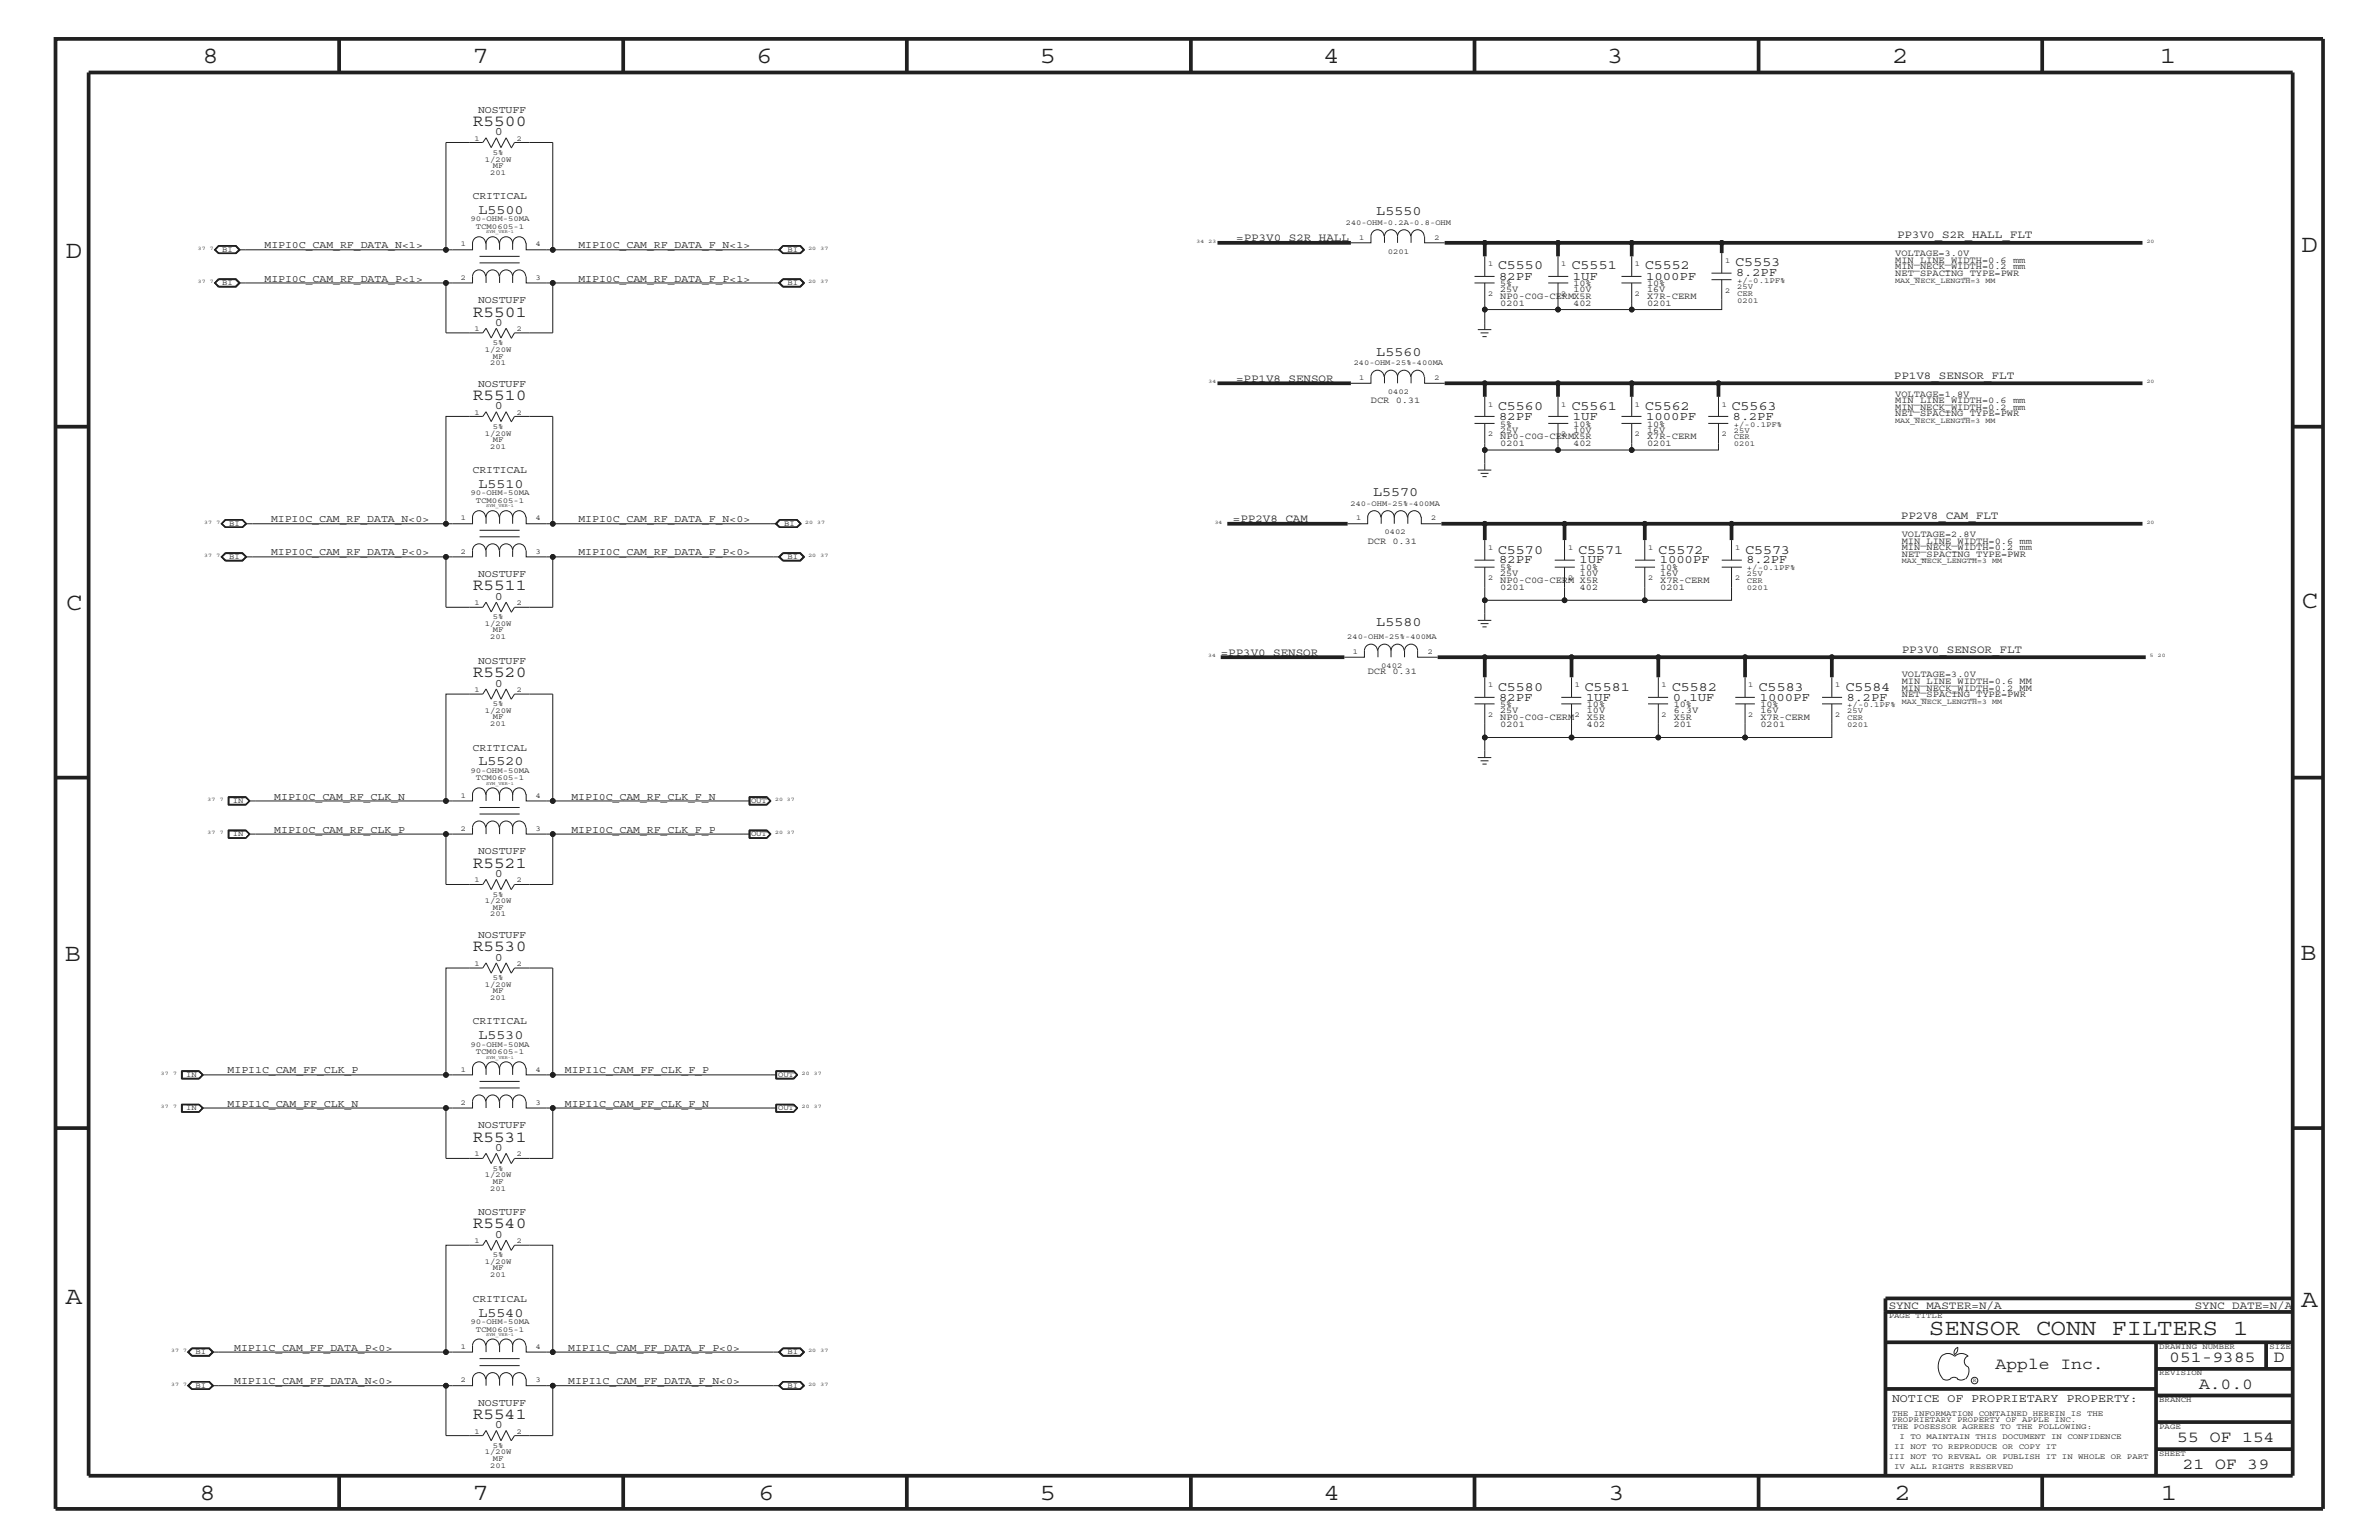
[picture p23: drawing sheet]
<svg xmlns="http://www.w3.org/2000/svg" width="432mm" height="279mm" viewBox="0 0 432 279" stroke-linecap="round" stroke-linejoin="round" font-family="sans-serif">
<defs><g id="words">
<g font-size="4.5" fill="#231f20">
<text x="36.7" y="11.5">8</text>
<text x="85.8" y="11.5">7</text>
<text x="137.3" y="11.5">6</text>
<text x="188.7" y="11.5">5</text>
<text x="240.3" y="11.5">4</text>
<text x="291.7" y="11.5">3</text>
<text x="343.5" y="11.5">2</text>
<text x="392" y="11.5">1</text>
<text x="11.9" y="46.8">D</text>
<text x="417.8" y="45.7">D</text>
<text x="11.9" y="110.6">C</text>
<text x="417.7" y="110.4">C</text>
<text x="11.8" y="174.3">B</text>
<text x="417.6" y="174.2">B</text>
<text x="11.9" y="236.7">A</text>
<text x="417.7" y="237.1">A</text>
<text x="36.2" y="272.1">8</text>
<text x="85.8" y="272.1">7</text>
<text x="137.7" y="272.1">6</text>
<text x="188.7" y="272.1">5</text>
<text x="240.4" y="272.1">4</text>
<text x="292" y="272.1">3</text>
<text x="343.9" y="272.1">2</text>
<text x="392.2" y="272.1">1</text>
</g>
<text font-size="4.1" fill="#231f20" x="350.2" y="242.3">SENSOR CONN FILTERS 1</text>
<g font-size="3" fill="#231f20">
<text x="85.8" y="22.9">R5500</text>
<text x="85.8" y="57.4">R5501</text>
<text x="85.8" y="72.6">R5510</text>
<text x="85.8" y="107.1">R5511</text>
<text x="85.8" y="122.9">R5520</text>
<text x="85.8" y="157.4">R5521</text>
<text x="85.8" y="172.6">R5530</text>
<text x="85.8" y="207.1">R5531</text>
<text x="85.8" y="222.9">R5540</text>
<text x="362.2" y="248.4">Apple Inc.</text>
<text x="393.7" y="247.1">051-9385</text>
<text x="399.2" y="252">A.0.0</text>
<text x="412.7" y="247.1">D</text>
<text x="85.8" y="257.4">R5541</text>
<text x="395.2" y="261.6">55 OF 154</text>
<text x="396.2" y="266.6">21 OF 39</text>
</g>
<g font-size="2.5" fill="#231f20">
<text x="86.8" y="38.9">L5500</text>
<text x="249.8" y="39.1">L5550</text>
<text x="271.9" y="48.9">C5550</text>
<text x="285.2" y="48.9">C5551</text>
<text x="298.5" y="48.9">C5552</text>
<text x="315" y="48.3">C5553</text>
<text x="249.8" y="64.5">L5560</text>
<text x="271.9" y="74.4">C5560</text>
<text x="285.2" y="74.4">C5561</text>
<text x="298.5" y="74.4">C5562</text>
<text x="314.3" y="74.4">C5563</text>
<text x="86.8" y="88.6">L5510</text>
<text x="249.2" y="90">L5570</text>
<text x="271.9" y="100.4">C5570</text>
<text x="286.4" y="100.4">C5571</text>
<text x="301" y="100.4">C5572</text>
<text x="316.7" y="100.4">C5573</text>
<text x="249.8" y="113.7">L5580</text>
<text x="271.9" y="125.3">C5580</text>
<text x="287.6" y="125.3">C5581</text>
<text x="303.4" y="125.3">C5582</text>
<text x="319.2" y="125.3">C5583</text>
<text x="334.9" y="125.3">C5584</text>
<text x="86.8" y="138.9">L5520</text>
<text x="86.8" y="188.6">L5530</text>
<text x="86.8" y="238.9">L5540</text>
</g>
<g font-size="2.2" fill="#231f20">
<text x="89.8" y="24.6">0</text>
<text x="272.1" y="50.7">82PF</text>
<text x="285.5" y="50.7">1UF</text>
<text x="298.8" y="50.7">1000PF</text>
<text x="315.1" y="50.2">8.2PF</text>
<text x="89.8" y="59.1">0</text>
<text x="89.8" y="74.3">0</text>
<text x="272.1" y="76.2">82PF</text>
<text x="285.5" y="76.2">1UF</text>
<text x="298.8" y="76.2">1000PF</text>
<text x="314.5" y="76.2">8.2PF</text>
<text x="272.1" y="102.2">82PF</text>
<text x="286.7" y="102.2">1UF</text>
<text x="301.2" y="102.2">1000PF</text>
<text x="317" y="102.2">8.2PF</text>
<text x="89.8" y="108.8">0</text>
<text x="89.8" y="124.6">0</text>
<text x="272.1" y="127.1">82PF</text>
<text x="287.9" y="127.1">1UF</text>
<text x="303.6" y="127.1">0.1UF</text>
<text x="319.4" y="127.1">1000PF</text>
<text x="335.2" y="127.1">8.2PF</text>
<text x="89.8" y="159.1">0</text>
<text x="89.8" y="174.3">0</text>
<text x="89.8" y="208.8">0</text>
<text x="89.8" y="224.6">0</text>
<text x="89.8" y="259.1">0</text>
</g>
<text font-size="2.1" fill="#231f20" x="343.4" y="254.4">NOTICE OF PROPRIETARY PROPERTY:</text>
<g font-size="2" fill="#231f20">
<text x="224.4" y="43.8">=PP3V0_S2R_HALL</text>
<text x="344.3" y="43.2">PP3V0_S2R_HALL_FLT</text>
<text x="224.4" y="69.3">=PP1V8_SENSOR</text>
<text x="343.7" y="68.7">PP1V8_SENSOR_FLT</text>
<text x="223.8" y="94.8">=PP2V8_CAM</text>
<text x="345" y="94.2">PP2V8_CAM_FLT</text>
<text x="221.6" y="119">=PP3V0_SENSOR</text>
<text x="345.2" y="118.4">PP3V0_SENSOR_FLT</text>
<text x="342.8" y="237.4">SYNC_MASTER=N/A</text>
<text x="398.4" y="237.4">SYNC_DATE=N/A</text>
</g>
<g font-size="1.9" fill="#231f20">
<text x="86.8" y="20.4">NOSTUFF</text>
<text x="85.8" y="36.2">CRITICAL</text>
<text x="48" y="45.1">MIPI0C_CAM_RF_DATA_N&lt;1&gt;</text>
<text x="105" y="45.1">MIPI0C_CAM_RF_DATA_F_N&lt;1&gt;</text>
<text x="48" y="51.1">MIPI0C_CAM_RF_DATA_P&lt;1&gt;</text>
<text x="105" y="51.1">MIPI0C_CAM_RF_DATA_F_P&lt;1&gt;</text>
<text x="86.8" y="55">NOSTUFF</text>
<text x="86.8" y="70.1">NOSTUFF</text>
<text x="85.8" y="85.9">CRITICAL</text>
<text x="49.2" y="94.8">MIPI0C_CAM_RF_DATA_N&lt;0&gt;</text>
<text x="105" y="94.8">MIPI0C_CAM_RF_DATA_F_N&lt;0&gt;</text>
<text x="49.2" y="100.8">MIPI0C_CAM_RF_DATA_P&lt;0&gt;</text>
<text x="105" y="100.8">MIPI0C_CAM_RF_DATA_F_P&lt;0&gt;</text>
<text x="86.8" y="104.7">NOSTUFF</text>
<text x="86.8" y="120.4">NOSTUFF</text>
<text x="85.8" y="136.2">CRITICAL</text>
<text x="49.8" y="145.1">MIPI0C_CAM_RF_CLK_N</text>
<text x="103.7" y="145.1">MIPI0C_CAM_RF_CLK_F_N</text>
<text x="49.8" y="151.1">MIPI0C_CAM_RF_CLK_P</text>
<text x="86.8" y="155">NOSTUFF</text>
<text x="103.7" y="151.1">MIPI0C_CAM_RF_CLK_F_P</text>
<text x="86.8" y="170.1">NOSTUFF</text>
<text x="85.8" y="185.9">CRITICAL</text>
<text x="41.3" y="194.8">MIPI1C_CAM_FF_CLK_P</text>
<text x="102.5" y="194.8">MIPI1C_CAM_FF_CLK_F_P</text>
<text x="41.3" y="200.9">MIPI1C_CAM_FF_CLK_N</text>
<text x="102.5" y="200.9">MIPI1C_CAM_FF_CLK_F_N</text>
<text x="86.8" y="204.7">NOSTUFF</text>
<text x="86.8" y="220.4">NOSTUFF</text>
<text x="85.8" y="236.2">CRITICAL</text>
<text x="42.5" y="245.1">MIPI1C_CAM_FF_DATA_P&lt;0&gt;</text>
<text x="103.1" y="245.1">MIPI1C_CAM_FF_DATA_F_P&lt;0&gt;</text>
<text x="42.5" y="251.1">MIPI1C_CAM_FF_DATA_N&lt;0&gt;</text>
<text x="103.1" y="251.1">MIPI1C_CAM_FF_DATA_F_N&lt;0&gt;</text>
<text x="86.8" y="255">NOSTUFF</text>
</g>
<g font-size="1.7" fill="#231f20">
<text x="344" y="46.5">VOLTAGE=3.0V</text>
<text x="344" y="47.7">MIN_LINE_WIDTH=0.6 mm</text>
<text x="272.3" y="51.9">5%</text>
<text x="272.3" y="53">25V</text>
<text x="285.6" y="53">10V</text>
<text x="285.6" y="51.9">10%</text>
<text x="299" y="51.9">10%</text>
<text x="299" y="53">16V</text>
<text x="344" y="48.9">MIN_NECK_WIDTH=0.2 mm</text>
<text x="344" y="50.2">NET_SPACING_TYPE=PWR</text>
<text x="272.3" y="55.5">0201</text>
<text x="272.3" y="54.2">NP0-C0G-CERMX5R</text>
<text x="285.6" y="55.5">402</text>
<text x="299" y="55.5">0201</text>
<text x="299" y="54.2">X7R-CERM</text>
<text x="344" y="72">VOLTAGE=1.8V</text>
<text x="248.8" y="73.2">DCR 0.31</text>
<text x="272.3" y="77.4">5%</text>
<text x="285.6" y="77.4">10%</text>
<text x="299" y="77.4">10%</text>
<text x="344" y="73.2">MIN_LINE_WIDTH=0.6 mm</text>
<text x="344" y="74.4">MIN_NECK_WIDTH=0.2 mm</text>
<text x="344" y="75.6">NET_SPACING_TYPE=PWR</text>
<text x="272.3" y="78.5">25V</text>
<text x="272.3" y="80.9">0201</text>
<text x="272.3" y="79.7">NP0-C0G-CERMX5R</text>
<text x="285.6" y="80.9">402</text>
<text x="285.6" y="78.5">10V</text>
<text x="299" y="80.9">0201</text>
<text x="299" y="79.7">X7R-CERM</text>
<text x="299" y="78.5">16V</text>
<text x="248.2" y="98.7">DCR 0.31</text>
<text x="345.2" y="99.9">MIN_NECK_WIDTH=0.2 mm</text>
<text x="345.2" y="98.7">MIN_LINE_WIDTH=0.6 mm</text>
<text x="345.2" y="101">NET_SPACING_TYPE=PWR</text>
<text x="345.2" y="97.4">VOLTAGE=2.8V</text>
<text x="272.3" y="104.6">25V</text>
<text x="272.3" y="107">0201</text>
<text x="272.3" y="105.8">NP0-C0G-CERM X5R</text>
<text x="272.3" y="103.5">5%</text>
<text x="286.8" y="107">402</text>
<text x="286.8" y="104.6">10V</text>
<text x="286.8" y="103.5">10%</text>
<text x="301.3" y="107">0201</text>
<text x="301.3" y="105.8">X7R-CERM</text>
<text x="301.3" y="103.5">10%</text>
<text x="301.3" y="104.6">16V</text>
<text x="248.2" y="122.3">DCR 0.31</text>
<text x="345.2" y="122.9">VOLTAGE=3.0V</text>
<text x="345.2" y="125.3">MIN_NECK_WIDTH=0.2 MM</text>
<text x="345.2" y="124.1">MIN_LINE_WIDTH=0.6 MM</text>
<text x="272.3" y="129.4">25V</text>
<text x="272.3" y="131.9">0201</text>
<text x="272.3" y="130.7">NP0-C0G-CERM</text>
<text x="272.3" y="128.3">5%</text>
<text x="288" y="129.4">10V</text>
<text x="288" y="130.7">X5R</text>
<text x="288" y="128.3">10%</text>
<text x="288" y="131.9">402</text>
<text x="303.8" y="129.4">6.3V</text>
<text x="303.8" y="130.7">X5R</text>
<text x="303.8" y="131.9">201</text>
<text x="303.8" y="128.3">10%</text>
<text x="319.5" y="131.9">0201</text>
<text x="319.5" y="130.7">X7R-CERM</text>
<text x="319.5" y="128.3">10%</text>
<text x="319.5" y="129.4">16V</text>
<text x="345.2" y="126.5">NET_SPACING_TYPE=PWR</text>
</g>
<g font-size="1.4" fill="#231f20">
<text x="86.1" y="25.5">1</text>
<text x="88" y="29.3">1/20W</text>
<text x="89.5" y="28.1">5%</text>
<text x="93.8" y="25.5">2</text>
<text x="89" y="31.7">201</text>
<text x="89.5" y="30.5">MF</text>
<text x="85.4" y="40.2">90-OHM-50MA</text>
<text x="86.4" y="41.5">TCM0605-1</text>
<text x="244.3" y="40.8">240-OHM-0.2A-0.8-OHM</text>
<text x="40.3" y="45.7">BI</text>
<text x="83.7" y="44.6">1</text>
<text x="97.3" y="44.6">4</text>
<text x="142.9" y="45.7">BI</text>
<text x="246.7" y="43.5">1</text>
<text x="251.9" y="46">0201</text>
<text x="260.3" y="43.5">2</text>
<text x="313.1" y="47.7">1</text>
<text x="40.3" y="51.7">BI</text>
<text x="83.7" y="50.7">2</text>
<text x="97.3" y="50.7">3</text>
<text x="142.9" y="51.7">BI</text>
<text x="270.1" y="48.3">1</text>
<text x="270.1" y="53.8">2</text>
<text x="283.4" y="48.3">1</text>
<text x="283.4" y="53.8">2</text>
<text x="296.8" y="48.3">1</text>
<text x="296.8" y="53.8">2</text>
<text x="313.1" y="53.2">2</text>
<text x="315.3" y="52.4">25V</text>
<text x="315.3" y="53.6">CER</text>
<text x="315.3" y="51.3">+/-0.1PF%</text>
<text x="344" y="51.3">MAX_NECK_LENGTH=3 MM</text>
<text x="315.3" y="54.9">0201</text>
<text x="86.1" y="60.1">1</text>
<text x="88" y="63.9">1/20W</text>
<text x="89.5" y="62.6">5%</text>
<text x="89.5" y="65.1">MF</text>
<text x="93.8" y="60.1">2</text>
<text x="89" y="66.2">201</text>
<text x="245.7" y="66.2">240-OHM-25%-400MA</text>
<text x="246.7" y="68.9">1</text>
<text x="251.9" y="71.5">0402</text>
<text x="260.3" y="68.9">2</text>
<text x="86.1" y="75.2">1</text>
<text x="89.5" y="77.8">5%</text>
<text x="93.8" y="75.2">2</text>
<text x="270.1" y="73.8">1</text>
<text x="283.4" y="73.8">1</text>
<text x="296.8" y="73.8">1</text>
<text x="312.5" y="73.8">1</text>
<text x="314.7" y="77.4">+/-0.1PF%</text>
<text x="344" y="76.8">MAX_NECK_LENGTH=3 MM</text>
<text x="88" y="79">1/20W</text>
<text x="89" y="81.4">201</text>
<text x="89.5" y="80.2">MF</text>
<text x="270.1" y="79.2">2</text>
<text x="283.4" y="79.2">2</text>
<text x="296.8" y="79.2">2</text>
<text x="312.5" y="79.2">2</text>
<text x="314.7" y="80.9">0201</text>
<text x="314.7" y="78.5">25V</text>
<text x="314.7" y="79.7">CER</text>
<text x="85.4" y="89.9">90-OHM-50MA</text>
<text x="41.6" y="95.4">BI</text>
<text x="83.7" y="94.3">1</text>
<text x="86.4" y="91.2">TCM0605-1</text>
<text x="97.3" y="94.3">4</text>
<text x="142.3" y="95.4">BI</text>
<text x="245.1" y="91.7">240-OHM-25%-400MA</text>
<text x="246.1" y="94.3">1</text>
<text x="259.8" y="94.3">2</text>
<text x="41.6" y="101.4">BI</text>
<text x="83.7" y="100.4">2</text>
<text x="97.3" y="100.4">3</text>
<text x="142.9" y="101.4">BI</text>
<text x="251.3" y="96.9">0402</text>
<text x="270.1" y="99.9">1</text>
<text x="284.6" y="99.9">1</text>
<text x="299.1" y="99.9">1</text>
<text x="315" y="99.9">1</text>
<text x="270.1" y="105.3">2</text>
<text x="284.6" y="105.3">2</text>
<text x="299.1" y="105.3">2</text>
<text x="315" y="105.3">2</text>
<text x="317.1" y="107">0201</text>
<text x="317.1" y="104.6">25V</text>
<text x="317.1" y="105.8">CER</text>
<text x="317.1" y="103.5">+/-0.1PF%</text>
<text x="345.2" y="102.2">MAX_NECK_LENGTH=3 MM</text>
<text x="86.1" y="109.8">1</text>
<text x="88" y="113.6">1/20W</text>
<text x="89.5" y="112.3">5%</text>
<text x="93.8" y="109.8">2</text>
<text x="89" y="115.9">201</text>
<text x="89.5" y="114.8">MF</text>
<text x="244.5" y="115.9">240-OHM-25%-400MA</text>
<text x="245.5" y="118.6">1</text>
<text x="259.2" y="118.6">2</text>
<text x="86.1" y="125.5">1</text>
<text x="93.8" y="125.5">2</text>
<text x="250.7" y="121.2">0402</text>
<text x="270.1" y="124.7">1</text>
<text x="285.8" y="124.7">1</text>
<text x="301.6" y="124.7">1</text>
<text x="317.3" y="124.7">1</text>
<text x="333.1" y="124.7">1</text>
<text x="88" y="129.3">1/20W</text>
<text x="89" y="131.7">201</text>
<text x="89.5" y="128">5%</text>
<text x="89.5" y="130.5">MF</text>
<text x="270.1" y="130.2">2</text>
<text x="285.8" y="130.2">2</text>
<text x="301.6" y="130.2">2</text>
<text x="317.3" y="130.2">2</text>
<text x="333.1" y="130.2">2</text>
<text x="335.3" y="129.4">25V</text>
<text x="335.3" y="128.3">+/-0.1PF%</text>
<text x="335.3" y="130.7">CER</text>
<text x="335.3" y="131.9">0201</text>
<text x="345.2" y="127.7">MAX_NECK_LENGTH=3 MM</text>
<text x="85.4" y="140.2">90-OHM-50MA</text>
<text x="86.4" y="141.5">TCM0605-1</text>
<text x="42.2" y="145.7">IN</text>
<text x="83.7" y="144.7">1</text>
<text x="97.3" y="144.7">4</text>
<text x="136.3" y="145.7">OUT</text>
<text x="42.2" y="151.8">IN</text>
<text x="83.7" y="150.7">2</text>
<text x="97.3" y="150.7">3</text>
<text x="136.3" y="151.8">OUT</text>
<text x="86.1" y="160">1</text>
<text x="93.8" y="160">2</text>
<text x="88" y="163.9">1/20W</text>
<text x="89" y="166.2">201</text>
<text x="89.5" y="162.7">5%</text>
<text x="89.5" y="165">MF</text>
<text x="86.1" y="175.2">1</text>
<text x="88" y="179">1/20W</text>
<text x="89.5" y="177.7">5%</text>
<text x="93.8" y="175.2">2</text>
<text x="89" y="181.4">201</text>
<text x="89.5" y="180.2">MF</text>
<text x="85.4" y="189.9">90-OHM-50MA</text>
<text x="86.4" y="191.2">TCM0605-1</text>
<text x="33.8" y="195.4">IN</text>
<text x="83.7" y="194.4">1</text>
<text x="97.3" y="194.4">4</text>
<text x="141.2" y="195.4">OUT</text>
<text x="33.8" y="201.5">IN</text>
<text x="83.7" y="200.4">2</text>
<text x="97.3" y="200.4">3</text>
<text x="141.2" y="201.5">OUT</text>
<text x="86.1" y="209.7">1</text>
<text x="93.8" y="209.7">2</text>
<text x="88" y="213.6">1/20W</text>
<text x="89.5" y="212.4">5%</text>
<text x="89.5" y="214.7">MF</text>
<text x="89" y="216">201</text>
<text x="86.1" y="225.6">1</text>
<text x="93.8" y="225.6">2</text>
<text x="88" y="229.3">1/20W</text>
<text x="89" y="231.8">201</text>
<text x="89.5" y="228.1">5%</text>
<text x="89.5" y="230.5">MF</text>
<text x="342.8" y="239.2">PAGE TITLE</text>
<text x="35.5" y="245.6">BI</text>
<text x="83.7" y="244.7">1</text>
<text x="85.4" y="240.2">90-OHM-50MA</text>
<text x="86.4" y="241.6">TCM0605-1</text>
<text x="97.3" y="244.7">4</text>
<text x="142.9" y="245.6">BI</text>
<text x="391.9" y="244.7">DRAWING NUMBER</text>
<text x="411.9" y="244.7">SIZE</text>
<text x="35.5" y="251.7">BI</text>
<text x="83.7" y="250.7">2</text>
<text x="97.3" y="250.7">3</text>
<text x="142.9" y="251.7">BI</text>
<text x="391.9" y="249.5">REVISION</text>
<text x="343.4" y="256.8">THE INFORMATION CONTAINED HEREIN IS THE</text>
<text x="391.9" y="254.4">BRANCH</text>
<text x="86.1" y="260.1">1</text>
<text x="88" y="263.8">1/20W</text>
<text x="89.5" y="262.7">5%</text>
<text x="93.8" y="260.1">2</text>
<text x="343.4" y="258">PROPRIETARY PROPERTY OF APPLE INC.</text>
<text x="343.4" y="259.3">THE POSESSOR AGREES TO THE FOLLOWING:</text>
<text x="343.8" y="262.9">II NOT TO REPRODUCE OR COPY IT</text>
<text x="344.8" y="261.1">I TO MAINTAIN THIS DOCUMENT IN CONFIDENCE</text>
<text x="391.9" y="259.3">PAGE</text>
<text x="89" y="266.3">201</text>
<text x="89.5" y="265">MF</text>
<text x="342.8" y="264.7">III NOT TO REVEAL OR PUBLISH IT IN WHOLE OR PART</text>
<text x="343.8" y="266.6">IV ALL RIGHTS RESERVED</text>
<text x="391.9" y="264.1">SHEET</text>
</g>
<g font-size="1" fill="#231f20">
<text x="35.9" y="45.3">37</text>
<text x="38.1" y="45.3">7</text>
<text x="146.7" y="45.3">20</text>
<text x="148.9" y="45.3">37</text>
<text x="217.2" y="44.1">34</text>
<text x="219.4" y="44.1">23</text>
<text x="389.6" y="44.1">20</text>
<text x="35.9" y="51.3">37</text>
<text x="38.1" y="51.3">7</text>
<text x="146.7" y="51.3">20</text>
<text x="148.9" y="51.3">37</text>
<text x="219.4" y="69.5">34</text>
<text x="389.6" y="69.5">20</text>
<text x="37.1" y="95">37</text>
<text x="39.3" y="95">7</text>
<text x="146.1" y="95">20</text>
<text x="148.3" y="95">37</text>
<text x="220.5" y="95">34</text>
<text x="389.6" y="95">20</text>
<text x="37.1" y="101">37</text>
<text x="39.3" y="101">7</text>
<text x="146.7" y="101">20</text>
<text x="148.9" y="101">37</text>
<text x="219.3" y="119.2">34</text>
<text x="390.2" y="119.2">5</text>
<text x="391.7" y="119.2">20</text>
<text x="37.7" y="145.3">37</text>
<text x="39.9" y="145.3">7</text>
<text x="140.7" y="145.3">20 37</text>
<text x="37.7" y="151.3">37</text>
<text x="39.9" y="151.3">7</text>
<text x="140.7" y="151.3">20 37</text>
<text x="29.2" y="195">37</text>
<text x="31.4" y="195">7</text>
<text x="145.5" y="195">20</text>
<text x="147.7" y="195">37</text>
<text x="29.2" y="201">37</text>
<text x="31.4" y="201">7</text>
<text x="145.5" y="201">20</text>
<text x="147.7" y="201">37</text>
<text x="31.1" y="245.3">37</text>
<text x="33.3" y="245.3">7</text>
<text x="146.7" y="245.3">20</text>
<text x="148.9" y="245.3">37</text>
<text x="31.1" y="251.4">37</text>
<text x="33.3" y="251.4">7</text>
<text x="146.7" y="251.4">20</text>
<text x="148.9" y="251.4">37</text>
<text x="358.1" y="250.7">R</text>
</g>
<g font-size=".8" fill="#231f20">
<text x="88.2" y="42.4">SYM_VER-1</text>
<text x="88.2" y="92.1">SYM_VER-1</text>
<text x="88.2" y="142.4">SYM_VER-1</text>
<text x="88.2" y="192.1">SYM_VER-1</text>
<text x="88.2" y="242.4">SYM_VER-1</text>
</g>
</g></defs>
<g fill="none" stroke="#231f20" stroke-width=".18">
<path d="M92.8 26.8l-.9-1.8-1 1.8-.8-1.8-.9 1.8-1-1.8-.6 .9h-6.7v19.4M92.8 26.9l.6-1h6.9v19.4M39.6 44.6h3.2l.8 .7-.8 .7h-3.2l-.7-.7zM39.6 50.6h3.2l.8 .7-.8 .8h-3.2l-.7-.8zM39.7 44.6h3.1l.7 .7-.7 .7h-3.1l-.8-.7zM39.7 50.7h3.1l.7 .6-.7 .7h-3.1M39.7 44.6h3.1l.6 .7-.6 .6h-3.1M39.7 50.7h3.1l.6 .6-.6 .7h-3.1M39.7 44.6l-.7 .7 .7 .6M39.7 44.6l-.6 .7 .6 .6M39.7 50.7l-.8 .6 .8 .7M39.7 50.7l-.7 .6 .7 .7"/>
<path d="M43.3 45.3l-.5 .6h-3.1M43.3 51.3l-.5 .6h-3.1l-.6-.6 .6-.6h3.1l.5 .6h37.6v9.1h6.7l.6-.9 1 1.8 .9-1.8 .8 1.8 1-1.8 .9 1.8M85.8 44.1a1.19 1.19 0 0 1 1.2-1.1 1.19 1.19 0 0 1 1.1 1.1M85.8 44.1v1.2h-42.5l-.5-.7h-3.1M87 47.7h7.3M87 46.5h7.3M88.1 50.2a1.19 1.19 0 0 0-1.1-1.2 1.19 1.19 0 0 0-1.2 1.2v1.1h-4.9M88.2 44.1a1.19 1.19 0 0 1 1.2-1.1 1.19 1.19 0 0 1 1.2 1.1M88.2 44.1v1.2M90.6 50.2a1.19 1.19 0 0 0-1.2-1.2 1.19 1.19 0 0 0-1.2 1.2v1.1M90.7 44.1a1.19 1.19 0 0 1 1.2-1.1 1.19 1.19 0 0 1 1.1 1.1 1.19 1.19 0 0 1 1.2-1.1 1.19 1.19 0 0 1 1.2 1.1M90.7 44.1v1.2"/>
<path d="M93 50.2a1.19 1.19 0 0 0-1.1-1.2 1.19 1.19 0 0 0-1.2 1.2v1.1M93 44.1v1.2M93 50.2v1.1M93 50.2a1.19 1.19 0 0 1 1.2-1.2 1.19 1.19 0 0 1 1.2 1.2M95.5 50.2v1.1h4.8v9.1h-6.9l-.6 1M95.5 44.1v1.2h46.1M100.3 51.3h41.3M141.3 45.3l.8-.7h3.2l.7 .7-.7 .7h-3.2zM141.3 51.3l.8-.7h3.2l.7 .7-.7 .8h-3.2zM142.2 44.6h3l.6 .7-.6 .6h-3M142.2 50.7h3l.6 .6-.6 .6h-3l-.6-.6zM142.2 44.6h3.1l.7 .7-.7 .7h-3.1l-.8-.7z"/>
<path d="M142.2 50.7h3.1l.7 .6-.7 .7h-3.1M142.2 44.6l-.7 .7 .7 .6M142.2 44.6l-.6 .7 .6 .6M142.2 50.7l-.8 .6 .8 .7M142.2 50.7l-.7 .6 .7 .7M142.2 44.6h3l.7 .7-.7 .6h-3M142.2 50.7h3l.7 .6-.7 .7h-3M251.2 42.9a1.19 1.19 0 0 0-1.2-1.2 1.19 1.19 0 0 0-1.2 1.2v1.2h-3.6M253.7 42.9a1.19 1.19 0 0 1 1.1-1.2 1.19 1.19 0 0 1 1.2 1.2M253.7 42.9a1.19 1.19 0 0 0-1.2-1.2 1.19 1.19 0 0 0-1.2 1.2v1.2M253.7 42.9v1.2M258.5 42.9a1.19 1.19 0 0 0-1.2-1.2 1.19 1.19 0 0 0-1.2 1.2v1.2"/>
<path d="M258.6 42.9v1.2h3.6M267.6 50.2h3.7M267.6 51.3h3.7M268.2 59.8h2.5M269.5 51.3v4.9h13.3v-4.9M269.5 46.5v3.7M269.5 56.2v3.6M281 50.2h3.6M281 51.3h3.6M282.8 56.2h13.4M282.8 46.5v3.7M294.3 50.2h3.6"/>
<path d="M294.3 51.3h3.6M296.2 46.5v3.7M310.6 49.6h3.7M310.6 50.7h3.7M312.5 50.7v5.5h-16.3v-4.9M312.5 45.9v3.7M92.8 76.5l-.9-1.8-1 1.8-.8-1.8-.9 1.8-1-1.8-.6 .9h-6.7v19.4h4.9v-1.2M92.8 76.6l.6-1h6.9v19.4M251.2 68.4a1.19 1.19 0 0 0-1.2-1.2 1.19 1.19 0 0 0-1.2 1.2v1.1h-3.6M253.7 68.4a1.19 1.19 0 0 1 1.1-1.2 1.19 1.19 0 0 1 1.2 1.2M253.7 68.4a1.19 1.19 0 0 0-1.2-1.2 1.19 1.19 0 0 0-1.2 1.2v1.1M253.7 68.4v1.1"/>
<path d="M258.5 68.4a1.19 1.19 0 0 0-1.2-1.2 1.19 1.19 0 0 0-1.2 1.2v1.1M258.6 68.4v1.1h3.6M267.6 75.6h3.7M267.6 76.8h3.7M268.7 60.4h1.5M269.1 61.1h.7M269.5 76.8v4.8h13.3v-4.8M269.5 72v3.6M281 75.6h3.6M281 76.8h3.6M282.8 72v3.6M294.3 75.6h3.6"/>
<path d="M294.3 76.8h3.6M296.2 76.8v4.8h15.7v-4.8M296.2 72v3.6M310 75.6h3.7M310 76.8h3.7M311.9 72v3.6M40.9 94.3l-.8 .7 .8 .7M40.9 94.3l-.7 .7 .7 .7M40.9 94.3h3.1l.6 .7-.6 .6h-3.1l-.6-.6zM40.9 94.3h3.1l.8 .7-.8 .7h-3.1M40.9 94.3h3.1l.7 .7-.7 .7h-3.1M80.9 95h-36.3l-.7-.7h-2.9l-.7 .7 .7 .6h2.9l.7-.6"/>
<path d="M85.8 93.8a1.19 1.19 0 0 1 1.2-1.1 1.19 1.19 0 0 1 1.1 1.1M87 97.4h7.3M87 96.2h7.3M88.1 99.9a1.19 1.19 0 0 0-1.1-1.2 1.19 1.19 0 0 0-1.2 1.2v1.1h-41.2l-.7-.6h-2.9l-.7 .6 .7 .6h2.9l.7-.6M88.2 93.8a1.19 1.19 0 0 1 1.2-1.1 1.19 1.19 0 0 1 1.2 1.1M88.2 93.8v1.2M90.6 99.9a1.19 1.19 0 0 0-1.2-1.2 1.19 1.19 0 0 0-1.2 1.2v1.1M90.7 93.8a1.19 1.19 0 0 1 1.2-1.1 1.19 1.19 0 0 1 1.1 1.1 1.19 1.19 0 0 1 1.2-1.1 1.19 1.19 0 0 1 1.2 1.1M90.7 93.8v1.2M93 99.9a1.19 1.19 0 0 0-1.1-1.2 1.19 1.19 0 0 0-1.2 1.2v1.1M93 93.8v1.2M93 99.9v1.1"/>
<path d="M93 99.9a1.19 1.19 0 0 1 1.2-1.2 1.19 1.19 0 0 1 1.2 1.2M95.5 99.9v1.1h4.8v9.2h-6.9l-.6 .9M95.5 93.8v1.2h45.5M141.5 94.3h3.2l.8 .7-.8 .7h-3.2M141.5 94.3l-.8 .7 .8 .7M141.5 94.3l-.7 .7 .7 .7M141.5 94.3h3.1l.8 .7-.8 .7h-3.1M141.6 94.3l-.7 .7 .7 .6M141.6 94.3l-.6 .7 .6 .6M141.6 94.3h3l.7 .7-.7 .6h-3M141.6 94.3h3l.6 .7-.6 .6h-3M248.2 93.8a1.19 1.19 0 0 1 1.2-1.1 1.19 1.19 0 0 1 1.2 1.1"/>
<path d="M248.2 93.8v1.2h-3.6M250.7 93.8a1.19 1.19 0 0 1 1.2-1.1 1.19 1.19 0 0 1 1.2 1.1 1.19 1.19 0 0 1 1.2-1.1 1.19 1.19 0 0 1 1.1 1.1M250.7 93.8v1.2M253.1 93.8v1.2M255.5 93.8a1.19 1.19 0 0 1 1.2-1.1 1.19 1.19 0 0 1 1.2 1.1M255.5 93.8v1.2M258 93.8v1.2h3.6M268.2 85.3h2.5M268.7 85.9h1.5M269.1 86.5h.7M269.5 81.6v3.7M269.5 98v3.6"/>
<path d="M282.8 81.6h13.4M284 98v3.6M298.5 98v3.6M314.3 98v3.6M40.9 100.4l-.7 .6 .7 .7M40.9 100.4l-.6 .6 .6 .7M40.9 100.4h3.1l.6 .6M40.9 100.3h3.1l.8 .7-.8 .8h-3.1l-.8-.8zM40.9 100.4h3.1l.7 .6-.7 .7h-3.1M44.6 101l-.6 .7h-3.1M80.9 101v9.2h6.7l.6-1 1 1.8 .9-1.8 .8 1.8 1-1.8 .9 1.8M100.3 101h41.3"/>
<path d="M141.3 101l.8-.7h3.2l.7 .7-.7 .8h-3.2zM142.2 100.4h3l.6 .6-.6 .6h-3l-.6-.6zM142.2 100.4h3.1l.7 .6-.7 .7h-3.1M142.2 100.4l-.8 .6 .8 .7M142.2 100.4l-.7 .6 .7 .7M142.2 100.4h3l.7 .6-.7 .7h-3M250 118.1a1.19 1.19 0 0 0-1.2-1.2 1.19 1.19 0 0 0-1.2 1.2v1.1h-3.6M252.5 118.1a1.19 1.19 0 0 1 1.2-1.2 1.19 1.19 0 0 1 1.1 1.2M252.5 118.1a1.19 1.19 0 0 0-1.2-1.2 1.19 1.19 0 0 0-1.2 1.2v1.1M252.5 118.1v1.1M254.9 119.2v-1.1a1.19 1.19 0 0 1 1.2-1.2 1.19 1.19 0 0 1 1.2 1.2v1.1h3.6M267.6 101.6h3.7"/>
<path d="M267.6 102.9h3.7M268.2 112.6h2.5M268.7 113.1h1.5M269.1 113.7h.7M269.5 102.9v6h14.5v-6M269.5 108.9v3.7M282.2 101.6h3.6M282.2 102.9h3.6M284 108.9h14.5M296.8 101.6h3.6M296.8 102.9h3.6M298.5 102.9v6h15.8v-6"/>
<path d="M312.5 101.6h3.6M312.5 102.9h3.6M267.6 126.5h3.7M267.6 127.7h3.7M268.2 137.4h2.5M268.7 138h1.5M269.1 138.6h.7M269.5 127.7v6.1h15.7v-6.1M269.5 122.9v3.6M269.5 133.8v3.6M283.4 126.5h3.6M283.4 127.7h3.6"/>
<path d="M285.2 122.9v3.6M299.1 126.5h3.7M299.1 127.7h3.7M301 133.8h15.7M301 127.7v6.1h-15.8M301 122.9v3.6M315 126.5h3.5M315 127.7h3.5M316.7 127.7v6.1h15.8v-6.1M316.7 122.9v3.6M330.7 126.5h3.6M330.7 127.7h3.6"/>
<path d="M332.5 122.9v3.6M41.4 150.6h3.2l.8 .7-.8 .8h-3.2zM41.4 144.6h3.2l.8 .7-.8 .8h-3.2zM41.5 144.6h3.1l.7 .7M41.5 150.7h3.1M41.5 144.6v1.4h3.1l.7-.7M41.5 152h3.1M41.6 144.7h3l.6 .6-.6 .6h-3zM41.6 150.7v1.3M44.6 144.6l.7 .7M44.6 150.7l.7 .6M44.6 150.7l.6 .6"/>
<path d="M45.2 151.3l-.6 .7M45.2 145.3h35.7M45.3 151.3l-.7-.6h-3.1v1.4M45.3 151.3l-.7 .7M45.3 151.3l-.7 .8M85.8 144.1a1.19 1.19 0 0 1 1.2-1.2 1.19 1.19 0 0 1 1.1 1.2M85.8 144v1.3h-4.9v-19.4h6.7l.6-.9 1 1.9 .9-1.9 .8 1.9 1-1.9 .9 1.9 .6-1h6.9v19.4M87 147.7h7.3M87 146.5h7.3M88.1 150.1a1.19 1.19 0 0 0-1.1-1.1 1.19 1.19 0 0 0-1.2 1.1v1.2h-40.6M88.2 144.1a1.19 1.19 0 0 1 1.2-1.2 1.19 1.19 0 0 1 1.2 1.2M88.2 144v1.3"/>
<path d="M90.6 150.1a1.19 1.19 0 0 0-1.2-1.1 1.19 1.19 0 0 0-1.2 1.1v1.2M90.7 144.1a1.19 1.19 0 0 1 1.2-1.2 1.19 1.19 0 0 1 1.1 1.2 1.19 1.19 0 0 1 1.2-1.2 1.19 1.19 0 0 1 1.2 1.2M90.7 144v1.3M93 150.1a1.19 1.19 0 0 0-1.1-1.1 1.19 1.19 0 0 0-1.2 1.1v1.2M93 144v1.3M93 150.1v1.2M93 150.1a1.19 1.19 0 0 1 1.2-1.1 1.19 1.19 0 0 1 1.2 1.1M95.5 150.1v1.2h4.8v9.2h-6.9l-.6 .9-.9-1.9-1 1.9-.8-1.9-.9 1.9-1-1.9-.6 1h-6.7v-9.2M95.5 144v1.3h40.6M100.3 151.3h35.8M136 146h3.2M136 144.6h3.2l.8 .7-.8 .8h-3.2z"/>
<path d="M136 150.6h3.2l.8 .7-.8 .8h-3.2zM136 150.7h3.2l.7 .6-.7 .8M136.1 150.7h3.1l.6 .6-.6 .7h-3.1zM136.1 144.7h3l.7 .6-.7 .6h-3zM136.1 150.7v1.3M139.1 150.7l.7 .6M139.2 144.6l.7 .7-.7 .7M139.8 151.3l-.7 .7M139.8 145.3l-.6 .7M139.8 145.3l-.6-.7h-3.1v1.4M32.9 195.7h3.3M32.9 194.3h3.3l.7 .7-.7 .8h-3.3z"/>
<path d="M32.9 194.3h3.3M33 194.3v1.4M33.1 194.4h3l.6 .6-.6 .6h-3zM36.2 194.3l.6 .7-.6 .7M36.2 194.3l.5 .7M36.7 195l-.5 .7M36.7 195h44.2M85.8 193.8a1.19 1.19 0 0 1 1.2-1.2 1.19 1.19 0 0 1 1.1 1.2M85.8 193.7v1.3h-4.9v-19.4h6.7l.6-.9 1 1.9 .9-1.9 .8 1.9 1-1.9 .9 1.9 .6-1h6.9v19.4M87 197.4h7.3M87 196.2h7.3M88.1 199.8a1.19 1.19 0 0 0-1.1-1.1 1.19 1.19 0 0 0-1.2 1.1v1.2h-49.1"/>
<path d="M88.2 193.8a1.19 1.19 0 0 1 1.2-1.2 1.19 1.19 0 0 1 1.2 1.2M88.2 193.7v1.3M90.6 199.8a1.19 1.19 0 0 0-1.2-1.1 1.19 1.19 0 0 0-1.2 1.1v1.2M90.7 193.8a1.19 1.19 0 0 1 1.2-1.2 1.19 1.19 0 0 1 1.1 1.2 1.19 1.19 0 0 1 1.2-1.2 1.19 1.19 0 0 1 1.2 1.2M90.7 193.7v1.3M93 199.8a1.19 1.19 0 0 0-1.1-1.1 1.19 1.19 0 0 0-1.2 1.1v1.2M93 193.7v1.3M93 199.8v1.2M93 199.8a1.19 1.19 0 0 1 1.2-1.1 1.19 1.19 0 0 1 1.2 1.1M95.5 199.8v1.2h4.8v9.2h-6.9l-.6 .9-.9-1.9-1 1.9-.8-1.9-.9 1.9-1-1.9-.6 1h-6.7v-9.2M95.5 193.7v1.3h45.5M140.8 194.3h3.3l.7 .7-.7 .8h-3.3z"/>
<path d="M141 194.4h3l.6 .6-.6 .6h-3zM144 194.3l.8 .7M144 194.3l.7 .7-.7 .7M144 194.3h-3.1v1.4h3.1M144.8 195l-.8 .7M33 200.4h3.2l.5 .6-.5 .7h-3.2zM33.1 200.4v1.3M36.1 200.4l.6 .6M36.2 200.3l.6 .7-.6 .8M36.2 200.3h-3.3v1.5h3.3M36.2 200.3l.7 .7-.7 .8M36.7 201l-.6 .7"/>
<path d="M100.3 201h40.7M140.8 200.3h3.3l.7 .7-.7 .8h-3.3zM140.9 201.7h3.1M140.9 200.3v1.5M140.9 200.4h3.1M141 200.4v1.3M144 200.4l.6 .6-.6 .7M144 200.3l.8 .7M144 200.4l.7 .6-.7 .7M144.8 201l-.8 .8M34.1 245.3l.7-.7h3.1l.8 .7-.8 .7h-3.1zM34.2 245.3l.7-.7h3l.7 .7-.7 .7h-3z"/>
<path d="M34.8 244.5h3.2l.8 .8-.8 .8h-3.2l-.8-.8zM34.8 250.6h3.2l.8 .8-.8 .7h-3.2M34.8 250.6l-.8 .8 .8 .7M34.8 250.6l-.7 .8 .7 .7M34.8 250.6h3.1l.8 .8-.8 .7h-3.1M34.9 250.7h3l.7 .7-.7 .6h-3M34.9 250.7l-.7 .7 .7 .6M34.9 250.7l-.6 .7 .6 .6M38.5 245.3l-.6 .6h-3l-.6-.6 .6-.6h3l.6 .6h42.4M38.5 251.4l-.6 .6h-3M85.8 250.2a1.19 1.19 0 0 1 1.2-1.2 1.19 1.19 0 0 1 1.1 1.2M85.8 250.1v1.3h-47.3l-.6-.7h-3"/>
<path d="M87 247.8h7.3M87 246.5h7.3M88.1 244.1a1.19 1.19 0 0 0-1.1-1.2 1.19 1.19 0 0 0-1.2 1.2v1.2h-4.9v-19.4h6.7l.6-.9 1 1.9 .9-1.9 .8 1.9 1-1.9 .9 1.9 .6-1h6.9v19.4h41.3M88.2 250.2a1.19 1.19 0 0 1 1.2-1.2 1.19 1.19 0 0 1 1.2 1.2M88.2 250.1v1.3M90.6 244.1a1.19 1.19 0 0 0-1.2-1.2 1.19 1.19 0 0 0-1.2 1.2v1.2M90.7 250.2a1.19 1.19 0 0 1 1.2-1.2 1.19 1.19 0 0 1 1.1 1.2 1.19 1.19 0 0 1 1.2-1.2 1.19 1.19 0 0 1 1.2 1.2M90.7 250.1v1.3M93 244.1a1.19 1.19 0 0 0-1.1-1.2 1.19 1.19 0 0 0-1.2 1.2v1.2M93 244.1v1.2M93 250.1v1.3M93 244.1a1.19 1.19 0 0 1 1.2-1.2 1.19 1.19 0 0 1 1.2 1.2"/>
<path d="M95.5 250.1v1.3h4.8v9.1h-6.9l-.6 .9-.9-1.9-1 1.9-.8-1.9-.9 1.9-1-1.9-.6 1h-6.7v-9.1M95.5 244.1v1.2h4.8M100.3 251.4h41.3M141.3 245.3l.8-.8h3.2l.7 .8-.7 .8h-3.2zM141.3 251.4l.8-.8h3.2l.7 .8-.7 .7h-3.2zM141.4 251.4l.8-.8h3.1l.7 .8-.7 .7h-3.1zM142.2 244.7h3l.6 .6-.6 .6h-3l-.6-.6zM142.2 250.7h3l.6 .7-.6 .6h-3M142.2 244.6h3.1l.7 .7-.7 .7h-3.1M142.2 244.6l-.8 .7 .8 .7M142.2 244.6l-.7 .7 .7 .7M142.2 250.7l-.7 .7 .7 .6"/>
<path d="M142.2 250.7l-.6 .7 .6 .6M142.2 244.6h3l.7 .7-.7 .7h-3M142.2 250.7h3l.7 .7-.7 .6h-3M352.4 246.1a1.72 1.72 0 0 1 2.4 0 1.69 1.69 0 0 1 2.4 0M352.4 246a3.2 3.2 0 0 0 .4 4.3l.8 .1 .4-.2M354 250.2l.7-.3 .7 .3M355.2 250.2l.7 .2 .7-.2M355.3 244.4v.3a1.18 1.18 0 0 1-.6 1.1M355.4 244.4a.99 .99 0 0 0-.6 1.4M357.2 246a1.04 1.04 0 0 0-.7 1 1.04 1.04 0 0 0 .7 1M357.3 248l.1 .7a2.11 2.11 0 0 1-.6 1.5"/>
<circle cx="80.9" cy="45.3" r=".42"/>
<circle cx="80.9" cy="51.3" r=".42"/>
<circle cx="100.3" cy="51.3" r=".42"/>
<circle cx="100.3" cy="45.3" r=".42"/>
<circle cx="269.5" cy="56.2" r=".42"/>
<circle cx="269.5" cy="44.1" r=".42"/>
<circle cx="282.8" cy="56.2" r=".42"/>
<circle cx="282.8" cy="44.1" r=".42"/>
<circle cx="296.2" cy="56.2" r=".42"/>
<circle cx="296.2" cy="44.1" r=".42"/>
<circle cx="312.5" cy="44.1" r=".42"/>
<circle cx="269.5" cy="69.5" r=".42"/>
<circle cx="282.8" cy="69.5" r=".42"/>
<circle cx="296.2" cy="69.5" r=".42"/>
<circle cx="311.9" cy="69.5" r=".42"/>
<circle cx="80.9" cy="95" r=".42"/>
<circle cx="100.3" cy="95" r=".42"/>
<circle cx="269.5" cy="95" r=".42"/>
<circle cx="269.5" cy="81.6" r=".42"/>
<circle cx="282.8" cy="81.6" r=".42"/>
<circle cx="284" cy="95" r=".42"/>
<circle cx="296.2" cy="81.6" r=".42"/>
<circle cx="298.5" cy="95" r=".42"/>
<circle cx="314.3" cy="95" r=".42"/>
<circle cx="80.9" cy="101" r=".42"/>
<circle cx="100.3" cy="101" r=".42"/>
<circle cx="269.5" cy="119.2" r=".42"/>
<circle cx="269.5" cy="108.9" r=".42"/>
<circle cx="284" cy="108.9" r=".42"/>
<circle cx="285.2" cy="119.2" r=".42"/>
<circle cx="298.5" cy="108.9" r=".42"/>
<circle cx="301" cy="119.2" r=".42"/>
<circle cx="316.7" cy="119.2" r=".42"/>
<circle cx="332.5" cy="119.2" r=".42"/>
<circle cx="269.5" cy="133.8" r=".42"/>
<circle cx="285.2" cy="133.8" r=".42"/>
<circle cx="301" cy="133.8" r=".42"/>
<circle cx="316.7" cy="133.8" r=".42"/>
<circle cx="80.9" cy="145.3" r=".42"/>
<circle cx="80.9" cy="151.3" r=".42"/>
<circle cx="100.3" cy="151.3" r=".42"/>
<circle cx="100.3" cy="145.3" r=".42"/>
<circle cx="80.9" cy="195" r=".42"/>
<circle cx="100.3" cy="195" r=".42"/>
<circle cx="80.9" cy="201" r=".42"/>
<circle cx="100.3" cy="201" r=".42"/>
<circle cx="80.9" cy="251.4" r=".42"/>
<circle cx="80.9" cy="245.3" r=".42"/>
<circle cx="100.3" cy="245.3" r=".42"/>
<circle cx="100.3" cy="251.4" r=".42"/>
<circle cx="358.4" cy="250.5" r=".59"/>
</g>
<g fill="none" stroke="#231f20" stroke-width=".68" stroke-linecap="butt">
<path d="M10.1 7.1h411.5v266.7h-411.5zM16.1 13.2h400v254.5h-400zM61.6 7.1v6.1M113.1 7.1v6.1M164.6 7.1v6.1M216.2 7.1v6.1M267.6 7.1v6.1M319.2 7.1v6.1M370.7 7.1v6.1M221 44.1h24.2M262.2 44.1h20.6v2.4M269.5 44.1v2.4"/>
<path d="M282.8 44.1h13.4v2.4M296.2 44.1h92.7M312.5 44.1v1.8M10.1 77.4h6M221 69.5h24.2M262.2 69.5h20.6v2.5M269.5 69.5v2.5M282.8 69.5h13.4v2.5M296.2 69.5h92.7M311.9 69.5v2.5M416.1 77.4h5.5M222.8 95h21.8"/>
<path d="M261.6 95h7.9M269.5 95v3M269.5 95h14.5v3M284 95h104.9M298.5 95v3M314.3 95v3M221.6 119.2h22.4M260.9 119.2h128.6M269.5 119.2v3.7M285.2 119.2v3.7M301 119.2v3.7M316.7 119.2v3.7"/>
<path d="M332.5 119.2v3.7M10.1 141.1h6M416.1 141.1h5.5M10.1 204.7h6M416.1 204.7h5.5M342.2 238h73.9M416.1 235.6h-73.9v32.1M342.2 243.5h73.9M342.2 252h49.1M391.3 248.4h24.8M391.3 243.5v24.2M391.3 258h24.8"/>
<path d="M391.3 253.2h24.8M411.3 243.5v4.9M61.6 267.7v6.1M113.1 267.7v6.1M164.6 267.7v6.1M216.2 268v5.8M267.6 267.7v6.1M319.2 267.7v6.1M370.7 267.7v6.1M391.3 262.9h24.8"/>
</g>
<g fill="#231f20" stroke="#231f20" stroke-width=".18">
<circle cx="80.9" cy="51.3" r=".42"/>
<circle cx="80.9" cy="45.3" r=".42"/>
<circle cx="100.3" cy="51.3" r=".42"/>
<circle cx="100.3" cy="45.3" r=".42"/>
<circle cx="80.9" cy="101" r=".42"/>
<circle cx="80.9" cy="95" r=".42"/>
<circle cx="100.3" cy="101" r=".42"/>
<circle cx="100.3" cy="95" r=".42"/>
<circle cx="80.9" cy="151.3" r=".42"/>
<circle cx="80.9" cy="145.3" r=".42"/>
<circle cx="100.3" cy="151.3" r=".42"/>
<circle cx="100.3" cy="145.3" r=".42"/>
<circle cx="80.9" cy="201" r=".42"/>
<circle cx="80.9" cy="195" r=".42"/>
<circle cx="100.3" cy="201" r=".42"/>
<circle cx="100.3" cy="195" r=".42"/>
<circle cx="100.3" cy="245.3" r=".42"/>
<circle cx="80.9" cy="245.3" r=".42"/>
<circle cx="100.3" cy="251.4" r=".42"/>
<circle cx="80.9" cy="251.4" r=".42"/>
<circle cx="316.7" cy="133.8" r=".42"/>
<circle cx="332.5" cy="119.2" r=".42"/>
<circle cx="298.5" cy="108.9" r=".42"/>
<circle cx="314.3" cy="95" r=".42"/>
<circle cx="296.2" cy="81.6" r=".42"/>
<circle cx="311.9" cy="69.5" r=".42"/>
<circle cx="296.2" cy="56.2" r=".42"/>
<circle cx="312.5" cy="44.1" r=".42"/>
<circle cx="296.2" cy="44.1" r=".42"/>
<circle cx="282.8" cy="44.1" r=".42"/>
<circle cx="282.8" cy="56.2" r=".42"/>
<circle cx="296.2" cy="69.5" r=".42"/>
<circle cx="282.8" cy="69.5" r=".42"/>
<circle cx="282.8" cy="81.6" r=".42"/>
<circle cx="269.5" cy="44.1" r=".42"/>
<circle cx="269.5" cy="56.2" r=".42"/>
<circle cx="269.5" cy="69.5" r=".42"/>
<circle cx="269.5" cy="81.6" r=".42"/>
<circle cx="316.7" cy="119.2" r=".42"/>
<circle cx="298.5" cy="95" r=".42"/>
<circle cx="284" cy="95" r=".42"/>
<circle cx="284" cy="108.9" r=".42"/>
<circle cx="301" cy="119.2" r=".42"/>
<circle cx="301" cy="133.8" r=".42"/>
<circle cx="285.2" cy="119.2" r=".42"/>
<circle cx="285.2" cy="133.8" r=".42"/>
<circle cx="269.5" cy="95" r=".42"/>
<circle cx="269.5" cy="119.2" r=".42"/>
<circle cx="269.5" cy="133.8" r=".42"/>
<circle cx="269.5" cy="108.9" r=".42"/>
</g>
<use href="#words"/>
</svg>
